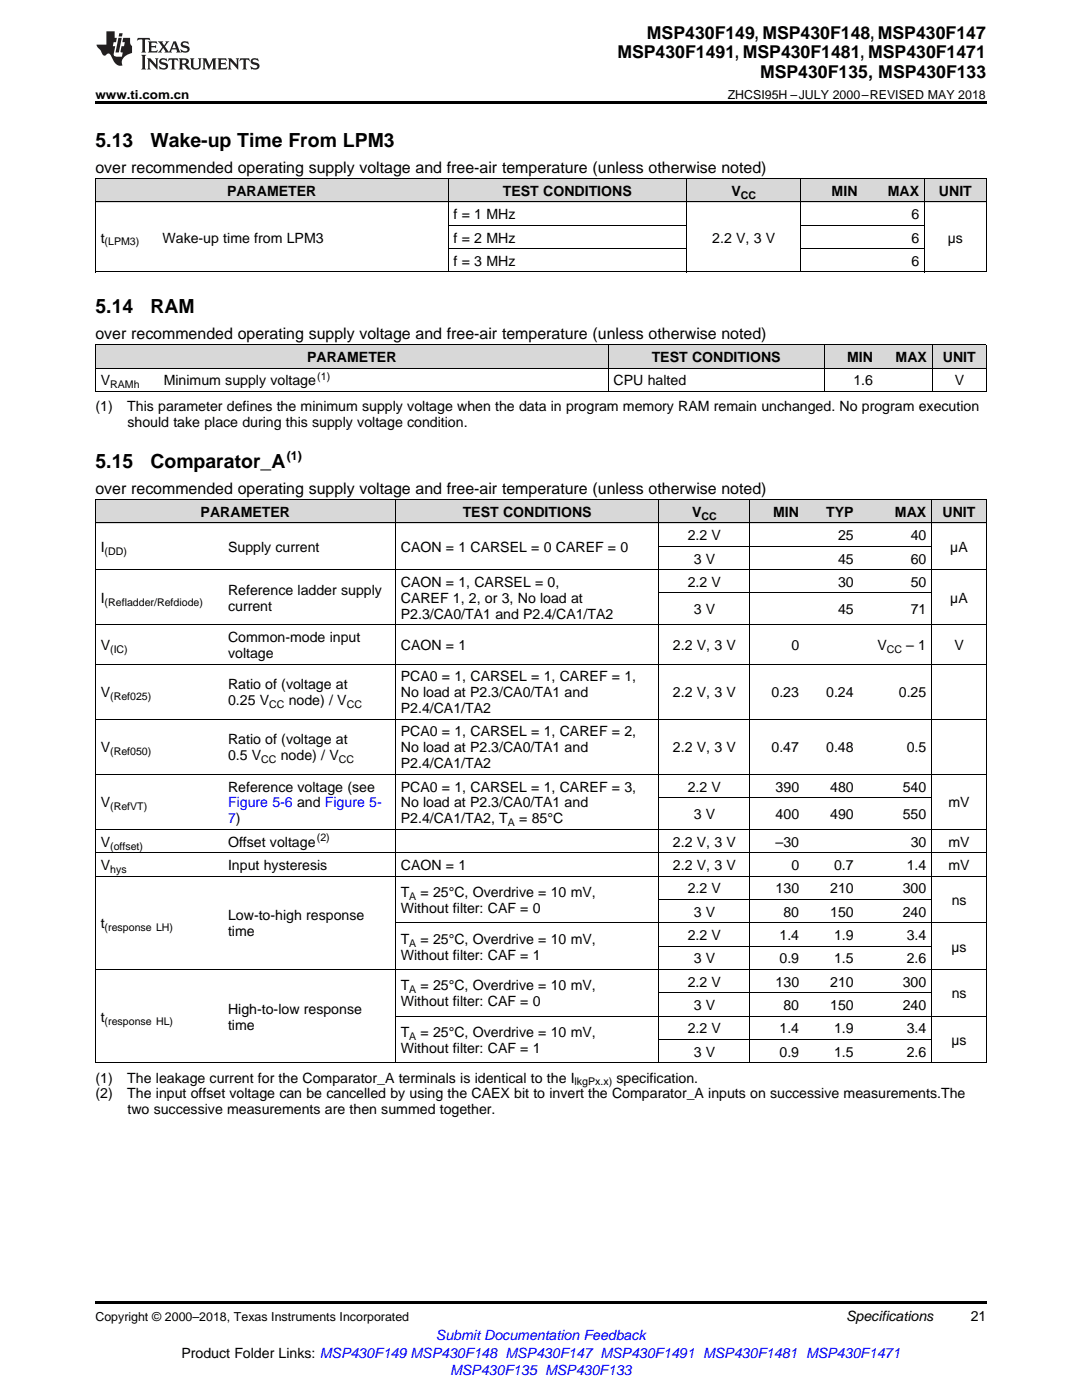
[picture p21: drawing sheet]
<svg xmlns="http://www.w3.org/2000/svg" width="216mm" height="279mm" viewBox="0 0 216 279" stroke-linecap="round" stroke-linejoin="round" font-family="sans-serif">
<defs><g id="words">
<g font-size="3.9">
<text x="19" y="29.3">5.13</text>
<text x="30" y="29.3">Wake-up Time From LPM3</text>
<text x="19" y="62.4">5.14</text>
<text x="30" y="62.4">RAM</text>
<text x="19" y="93.3">5.15</text>
<text x="30" y="93.3">Comparator_A</text>
</g>
<g font-size="3.5">
<text x="123.2" y="11.6">MSP430F1491, MSP430F1481, MSP430F1471</text>
<text x="129.1" y="7.8">MSP430F149, MSP430F148, MSP430F147</text>
<text x="151.7" y="15.5">MSP430F135, MSP430F133</text>
</g>
<g font-size="3.2">
<text x="19" y="34.4">over recommended operating supply voltage and free-air temperature (unless otherwise noted)</text>
<text x="19" y="67.6">over recommended operating supply voltage and free-air temperature (unless otherwise noted)</text>
<text x="19" y="98.5">over recommended operating supply voltage and free-air temperature (unless otherwise noted)</text>
</g>
<g font-size="2.8">
<text x="45.3" y="39.1">PARAMETER</text>
<text x="100.3" y="39.1">TEST CONDITIONS</text>
<text x="145.9" y="39.1">V</text>
<text x="165.9" y="39.1">MIN</text>
<text x="177.2" y="39.1">MAX</text>
<text x="187.4" y="39.1">UNIT</text>
<text x="90.5" y="43.7">f = 1 MHz</text>
<text x="181.9" y="43.7">6</text>
<text x="20.1" y="48.4">t</text>
<text x="32.4" y="48.4">Wake-up time from LPM3</text>
<text x="90.5" y="48.4">f = 2 MHz</text>
<text x="90.5" y="53.1">f = 3 MHz</text>
<text x="142.1" y="48.4">2.2 V, 3 V</text>
<text x="181.9" y="48.4">6</text>
<text x="181.9" y="53.1">6</text>
<text x="189.1" y="48.4">µs</text>
<text x="20.1" y="76.9">V</text>
<text x="32.7" y="76.9">Minimum supply voltage</text>
<text x="61.3" y="72.2">PARAMETER</text>
<text x="122.4" y="76.9">CPU halted</text>
<text x="130" y="72.2">TEST CONDITIONS</text>
<text x="169" y="72.2">MIN</text>
<text x="170.3" y="76.9">1.6</text>
<text x="178.7" y="72.2">MAX</text>
<text x="188.1" y="72.2">UNIT</text>
<text x="190.5" y="76.9">V</text>
<text x="19" y="82.1">(1)</text>
<text x="25.4" y="82.1">This parameter defines the minimum supply voltage when the data in program memory RAM remain unchanged. No program execution</text>
<text x="25.4" y="85.2">should take place during this supply voltage condition.</text>
<text x="40" y="103.2">PARAMETER</text>
<text x="92.3" y="103.2">TEST CONDITIONS</text>
<text x="137.2" y="107.8">2.2 V</text>
<text x="138.1" y="103.2">V</text>
<text x="154.3" y="103.2">MIN</text>
<text x="164.9" y="103.2">TYP</text>
<text x="167.2" y="107.8">25</text>
<text x="178.6" y="103.2">MAX</text>
<text x="181.7" y="107.8">40</text>
<text x="188.1" y="103.2">UNIT</text>
<text x="20.1" y="110.1">I</text>
<text x="45.5" y="110.1">Supply current</text>
<text x="80" y="110.1">CAON = 1 CARSEL = 0 CAREF = 0</text>
<text x="138.4" y="112.5">3 V</text>
<text x="167.2" y="112.5">45</text>
<text x="181.7" y="112.5">60</text>
<text x="189.6" y="110.1">µA</text>
<text x="45.5" y="118.7">Reference ladder supply</text>
<text x="80" y="117.1">CAON = 1, CARSEL = 0,</text>
<text x="137.2" y="117.1">2.2 V</text>
<text x="167.2" y="117.1">30</text>
<text x="181.7" y="117.1">50</text>
<text x="20.1" y="120.3">I</text>
<text x="45.5" y="121.9">current</text>
<text x="80" y="120.3">CAREF 1, 2, or 3, No load at</text>
<text x="80" y="123.5">P2.3/CA0/TA1 and P2.4/CA1/TA2</text>
<text x="138.4" y="122.6">3 V</text>
<text x="167.2" y="122.6">45</text>
<text x="181.7" y="122.6">71</text>
<text x="189.6" y="120.3">µA</text>
<text x="20.1" y="129.7">V</text>
<text x="45.5" y="128.1">Common-mode input</text>
<text x="45.5" y="131.3">voltage</text>
<text x="80" y="129.7">CAON = 1</text>
<text x="134.3" y="129.7">2.2 V, 3 V</text>
<text x="157.9" y="129.7">0</text>
<text x="175.1" y="129.7">V</text>
<text x="180.8" y="129.7">– 1</text>
<text x="190.4" y="129.7">V</text>
<text x="45.5" y="137.5">Ratio of (voltage at</text>
<text x="80" y="136">PCA0 = 1, CARSEL = 1, CAREF = 1,</text>
<text x="20.1" y="139.1">V</text>
<text x="45.5" y="140.7">0.25 V</text>
<text x="57.6" y="140.7">node) / V</text>
<text x="80" y="139.1">No load at P2.3/CA0/TA1 and</text>
<text x="80" y="142.3">P2.4/CA1/TA2</text>
<text x="134.3" y="139.1">2.2 V, 3 V</text>
<text x="154" y="139.1">0.23</text>
<text x="164.9" y="139.1">0.24</text>
<text x="179.4" y="139.1">0.25</text>
<text x="45.5" y="148.6">Ratio of (voltage at</text>
<text x="80" y="147">PCA0 = 1, CARSEL = 1, CAREF = 2,</text>
<text x="20.1" y="150.1">V</text>
<text x="45.5" y="151.7">0.5 V</text>
<text x="56" y="151.7">node) / V</text>
<text x="80" y="150.1">No load at P2.3/CA0/TA1 and</text>
<text x="80" y="153.3">P2.4/CA1/TA2</text>
<text x="134.3" y="150.1">2.2 V, 3 V</text>
<text x="154" y="150.1">0.47</text>
<text x="164.9" y="150.1">0.48</text>
<text x="180.9" y="150.1">0.5</text>
<text x="20.1" y="161.1">V</text>
<text x="45.5" y="158">Reference voltage (see</text>
<text x="80" y="158">PCA0 = 1, CARSEL = 1, CAREF = 3,</text>
<text x="80" y="161.1">No load at P2.3/CA0/TA1 and</text>
<text x="137.2" y="158">2.2 V</text>
<text x="154.8" y="158">390</text>
<text x="165.7" y="158">480</text>
<text x="180.1" y="158">540</text>
<text x="189.3" y="161.1">mV</text>
<text x="80" y="164.3">P2.4/CA1/TA2, T</text>
<text x="103.6" y="164.3">= 85°C</text>
<text x="138.4" y="163.5">3 V</text>
<text x="154.8" y="163.5">400</text>
<text x="165.7" y="163.5">490</text>
<text x="180.1" y="163.5">550</text>
<text x="20.1" y="169">V</text>
<text x="20.1" y="173.6">V</text>
<text x="45.5" y="169">Offset voltage</text>
<text x="45.5" y="173.6">Input hysteresis</text>
<text x="80" y="173.6">CAON = 1</text>
<text x="134.3" y="169">2.2 V, 3 V</text>
<text x="134.3" y="173.6">2.2 V, 3 V</text>
<text x="154.8" y="169">–30</text>
<text x="157.9" y="173.6">0</text>
<text x="166.4" y="173.6">0.7</text>
<text x="180.9" y="173.6">1.4</text>
<text x="181.7" y="169">30</text>
<text x="189.3" y="169">mV</text>
<text x="189.3" y="173.6">mV</text>
<text x="80" y="179">T</text>
<text x="83.9" y="179">= 25°C, Overdrive = 10 mV,</text>
<text x="137.2" y="178.3">2.2 V</text>
<text x="154.8" y="178.3">130</text>
<text x="165.7" y="178.3">210</text>
<text x="180.1" y="178.3">300</text>
<text x="20.1" y="185.3">t</text>
<text x="45.5" y="183.7">Low-to-high response</text>
<text x="80" y="182.2">Without filter: CAF = 0</text>
<text x="138.4" y="183">3 V</text>
<text x="156.3" y="183">80</text>
<text x="165.7" y="183">150</text>
<text x="180.1" y="183">240</text>
<text x="189.9" y="180.6">ns</text>
<text x="45.5" y="186.9">time</text>
<text x="80" y="188.3">T</text>
<text x="80" y="191.5">Without filter: CAF = 1</text>
<text x="83.9" y="188.3">= 25°C, Overdrive = 10 mV,</text>
<text x="137.2" y="187.6">2.2 V</text>
<text x="155.5" y="187.6">1.4</text>
<text x="166.4" y="187.6">1.9</text>
<text x="180.9" y="187.6">3.4</text>
<text x="189.9" y="189.9">µs</text>
<text x="80" y="197.7">T</text>
<text x="83.9" y="197.7">= 25°C, Overdrive = 10 mV,</text>
<text x="137.2" y="196.9">2.2 V</text>
<text x="138.4" y="192.3">3 V</text>
<text x="154.8" y="196.9">130</text>
<text x="155.5" y="192.3">0.9</text>
<text x="165.7" y="196.9">210</text>
<text x="166.4" y="192.3">1.5</text>
<text x="180.1" y="196.9">300</text>
<text x="180.9" y="192.3">2.6</text>
<text x="20.1" y="203.9">t</text>
<text x="45.5" y="202.3">High-to-low response</text>
<text x="80" y="200.8">Without filter: CAF = 0</text>
<text x="138.4" y="201.6">3 V</text>
<text x="156.3" y="201.6">80</text>
<text x="165.7" y="201.6">150</text>
<text x="180.1" y="201.6">240</text>
<text x="189.9" y="199.2">ns</text>
<text x="45.5" y="205.5">time</text>
<text x="80" y="207">T</text>
<text x="83.9" y="207">= 25°C, Overdrive = 10 mV,</text>
<text x="137.2" y="206.2">2.2 V</text>
<text x="155.5" y="206.2">1.4</text>
<text x="166.4" y="206.2">1.9</text>
<text x="180.9" y="206.2">3.4</text>
<text x="189.9" y="208.6">µs</text>
<text x="80" y="210.1">Without filter: CAF = 1</text>
<text x="138.4" y="210.9">3 V</text>
<text x="155.5" y="210.9">0.9</text>
<text x="166.4" y="210.9">1.5</text>
<text x="180.9" y="210.9">2.6</text>
<text x="19" y="216">(1)</text>
<text x="19" y="219.2">(2)</text>
<text x="25.4" y="216">The leakage current for the Comparator_A terminals is identical to the I</text>
<text x="25.4" y="219.2">The input offset voltage can be cancelled by using the CAEX bit to invert the Comparator_A inputs on successive measurements.The</text>
<text x="123" y="216">specification.</text>
<text x="25.4" y="222.4">two successive measurements are then summed together.</text>
<text x="168.8" y="263.6">Specifications</text>
<text x="193.7" y="263.6">21</text>
<text x="36.2" y="270.9">Product Folder Links: MSP430F149 MSP430F148 MSP430F147 MSP430F1491 MSP430F1481 MSP430F1471</text>
</g>
<g font-size="2.8" fill="#00f">
<text x="45.5" y="161.1">Figure 5-6 and Figure 5-</text>
<text x="45.5" y="164.3">7)</text>
<text x="87" y="267.4">Submit Documentation Feedback</text>
<text x="89.8" y="274.5">MSP430F135 MSP430F133</text>
</g>
<g font-size="2.5">
<text x="19" y="19.7">www.ti.com.cn</text>
<text x="145.2" y="19.7">ZHCSI95H –JULY 2000–REVISED MAY 2018</text>
<text x="57.2" y="91.8">(1)</text>
<text x="19" y="263.6">Copyright © 2000–2018, Texas Instruments Incorporated</text>
</g>
<g font-size="2.1">
<text x="147.8" y="39.7">CC</text>
<text x="20.9" y="49">(LPM3)</text>
<text x="22" y="77.5">RAMh</text>
<text x="63.3" y="75.8">(1)</text>
<text x="140" y="103.7">CC</text>
<text x="20.9" y="110.7">(DD)</text>
<text x="20.9" y="120.9">(Refladder/Refdiode)</text>
<text x="22" y="130.3">(IC)</text>
<text x="177" y="130.3">CC</text>
<text x="22" y="139.7">(Ref025)</text>
<text x="53.7" y="141.3">CC</text>
<text x="69.2" y="141.3">CC</text>
<text x="22" y="150.7">(Ref050)</text>
<text x="52.1" y="152.3">CC</text>
<text x="67.6" y="152.3">CC</text>
<text x="22" y="161.7">(RefVT)</text>
<text x="63.2" y="167.9">(2)</text>
<text x="101.4" y="164.9">A</text>
<text x="22" y="169.5">(offset)</text>
<text x="22" y="174.2">hys</text>
<text x="81.7" y="179.6">A</text>
<text x="20.9" y="185.8">(response LH)</text>
<text x="81.7" y="188.9">A</text>
<text x="81.7" y="198.2">A</text>
<text x="20.9" y="204.5">(response HL)</text>
<text x="81.7" y="207.5">A</text>
<text x="114.7" y="216.6">lkgPx.x)</text>
</g>
</g></defs>
<g fill="#d8d8d8">
<path d="M19 99.8h25.4v4.6h-25.4z"/>
<path d="M44.4 99.8h34.5v4.6h-34.5z"/>
<path d="M78.9 99.8h52.6v4.6h-52.6z"/>
<path d="M131.5 99.8h18.1v4.6h-18.1z"/>
<path d="M149.6 99.8h10.9v4.6h-10.9z"/>
<path d="M160.5 99.8h10.9v4.6h-10.9z"/>
<path d="M171.4 99.8h14.5v4.6h-14.5z"/>
<path d="M185.9 99.8h10.9v4.6h-10.9z"/>
<path d="M19 68.9h12.6v4.6h-12.6z"/>
<path d="M31.6 68.9h89.8v4.6h-89.8z"/>
<path d="M121.4 68.9h43.1v4.6h-43.1z"/>
<path d="M164.5 68.9h10.8v4.6h-10.8z"/>
<path d="M175.3 68.9h10.8v4.6h-10.8z"/>
<path d="M186.1 68.9h10.7v4.6h-10.7z"/>
<path d="M19 35.7h12.4v4.7h-12.4z"/>
<path d="M31.4 35.7h58.1v4.7h-58.1z"/>
<path d="M89.5 35.7h47.5v4.7h-47.5z"/>
<path d="M137 35.7h22.9v4.7h-22.9z"/>
<path d="M159.9 35.7h12.3v4.7h-12.3z"/>
<path d="M172.2 35.7h12.3v4.7h-12.3z"/>
<path d="M184.5 35.7h12.3v4.7h-12.3z"/>
</g>
<path d="M19 20.2h177.8v.5h-177.8zM19 259.7h177.8v.5h-177.8z" fill="#000"/>
<g fill="none" stroke="#000" stroke-width=".2">
<path d="M19 35.6h177.8M19.1 35.7v18.6M89.4 35.7v18.6M136.9 35.7v18.6M159.8 35.7v18.6M184.4 35.7v18.6M196.8 35.7v18.6M19 54.3h177.8M19 40.3h177.8M89.5 49.6h47.5M89.5 45h47.5M159.9 49.6h24.6"/>
<path d="M159.9 45h24.6M19 78.1h177.8M19 73.5h177.8M19 68.8h177.8M19.1 68.9v9.3M121.3 68.9v9.3M164.4 68.9v9.3M186 68.9v9.3M196.8 68.9v9.3M19 99.7h177.8M19.1 99.8v112.4M78.9 99.8v112.4"/>
<path d="M131.5 99.8v112.4M149.6 99.8v112.4M185.9 99.8v112.4M196.8 99.8v112.4M19 113.7h177.8M19 104.4h177.8M131.5 118.3h54.4M131.5 109h54.4M19 132.5h177.8M19 124.7h177.8M19 154.5h177.8M19 143.5h177.8"/>
<path d="M131.5 159.2h54.4M19 174.9h177.8M19 170.2h177.8M19 165.5h177.8M131.5 179.5h54.4M19 193.5h177.8M78.9 184.2h117.9M131.5 198.1h54.4M131.5 188.8h54.4M19 212.1h177.8M78.9 202.8h117.9M131.5 207.5h54.4"/>
</g>
<g fill="#231f20">
<path d="M27.5 7.6l-.1 .5 .4-.2h.6v.1v2.1l-.2 .4h1l-.3-.4v-2.1l.1-.1h.5l.5 .2-.2-.5zM29.5 8.3l.2 .3v1.5l-.2 .4h1.8l.2-.6a1.04 1.04 0 0 1-1.3 .2v-.7h.6l.3 .2v-.6l-.3 .2h-.6v-.6l.8-.1 .4 .3-.2-.5zM31.5 8.3l.9 1.1-.9 1.1h.8l-.2-.2 .5-.7 .4 .7-.2 .2h1.5l-.1-.2 .1-.4h.9l.1 .4-.2 .2h1l-.3-.3-.7-1.9h-.5l-.9 2-.8-1 .9-1h-.8l.1 .3-.3 .5-.4-.6 .2-.2zM34.7 8.6l.4 1h-.7zM36.3 8.4a.63 .63 0 0 0-.2 .7 .63 .63 0 0 0 .6 .4l.6 .2 .1 .2a.75 .75 0 0 1-.7 .4 .75 .75 0 0 1-.6-.5l.1 .7 .1-.1a1.11 1.11 0 0 0 1.5-.6 1.13 1.13 0 0 0-1.2-.8l-.1-.4a1.04 1.04 0 0 1 1.2 .2l-.2-.5-.1 .1-.5-.2zM28.2 10.9l.2 .4v2.2l-.2 .4h1l-.3-.4v-2.2l.3-.4zM29.3 11.6l.3 .4v1.5l-.3 .4h.8l-.2-.4v-1.3l1.5 1.7v-1.9l.2-.4h-.7l.2 .4v.9l-1.1-1.3zM32 11.8a.62 .62 0 0 0-.2 .7 .62 .62 0 0 0 .6 .4l.6 .1 .1 .3a.76 .76 0 0 1-.7 .3 .76 .76 0 0 1-.6-.4l.1 .7 .1-.1a1.11 1.11 0 0 0 1.5-.6 1.13 1.13 0 0 0-1.2-.8l-.1-.4a1.04 1.04 0 0 1 1.2 .2l-.2-.6-.1 .1-.5-.1zM33.7 11.6l-.2 .6a.61 .61 0 0 1 .8-.3v1.6l-.2 .4h.9l-.2-.4v-1.6a.63 .63 0 0 1 .8 .3l-.2-.6zM35.6 11.6l.3 .4v1.5l-.3 .4h1l-.2-.2v-.8l.5 .2a.76 .76 0 0 0 1.2 .7l-1-1a.58 .58 0 0 0 .6-.5 .58 .58 0 0 0-.5-.6zM36.4 11.9h.1a.45 .45 0 0 1 .5 .1 .45 .45 0 0 1 .1 .5l-.7 .2zM37.9 11.6l.2 .2a2.17 2.17 0 0 0 .3 1.9 .99 .99 0 0 0 1.6-.6v-1.1l.2-.4h-.7l.2 .2a1.92 1.92 0 0 1-.2 1.8 .6 .6 0 0 1-.9-.5v-1.1l.2-.4zM40.4 11.6l.2 .4v1.5l-.2 .4h.7l-.2-.4v-1.4l.8 1.8 .8-1.8v1.4l-.2 .4h.9l-.2-.4v-1.5l.2-.4h-.8l-.6 1.5-.6-1.5zM43.4 11.6l.2 .4v1.5l-.2 .4h1.8l.2-.6a1.04 1.04 0 0 1-1.3 .1v-.6h.5l.4 .2v-.6l-.4 .2h-.5v-.7h.8l.3 .3-.1-.6zM45.5 11.6l.2 .4v1.5l-.2 .4h.7l-.2-.4v-1.3l1.5 1.7v-1.9l.2-.4h-.7l.2 .4v.9l-1.1-1.3zM47.9 11.6l-.1 .6a.61 .61 0 0 1 .8-.3v1.6l-.3 .4h1l-.3-.4 .1-1.6a.63 .63 0 0 1 .7 .3l-.1-.6zM50.2 11.8a.62 .62 0 0 0-.2 .7 .62 .62 0 0 0 .6 .4l.6 .1 .2 .3a.76 .76 0 0 1-.8 .3 .76 .76 0 0 1-.6-.4l.1 .7 .2-.1a1.11 1.11 0 0 0 1.5-.6 1.13 1.13 0 0 0-1.3-.8l-.1-.4a1.04 1.04 0 0 1 1.2 .2l-.1-.6-.2 .1-.5-.1z"/>
<path d="M21.2 6.3v2.6h-1.9l.1 .4 .7 .9a.91 .91 0 0 0 1 .8 .56 .56 0 0 1 .5-.3 .56 .56 0 0 1 .5 .3l.4 .8a1.53 1.53 0 0 0 1.9 1.2 1.54 1.54 0 0 1 1-2.1l.9-.3v-1.4a1.52 1.52 0 0 1-.3-1.6h-1.4l-.2 .8h.5l-.2 .8h-.4l-.2 1v.2l.4 .1-.2 .8a1.93 1.93 0 0 1-1.6-.3l.3-1.8h-.5l.2-.8h.4l.2-.8h-.4v-1.3zM23.6 7.6l-.6 2.9h.7l.6-2.9zM23.8 6.6l-.1 .7h.6l.2-.7z"/>
</g>
<use href="#words"/>
</svg>
